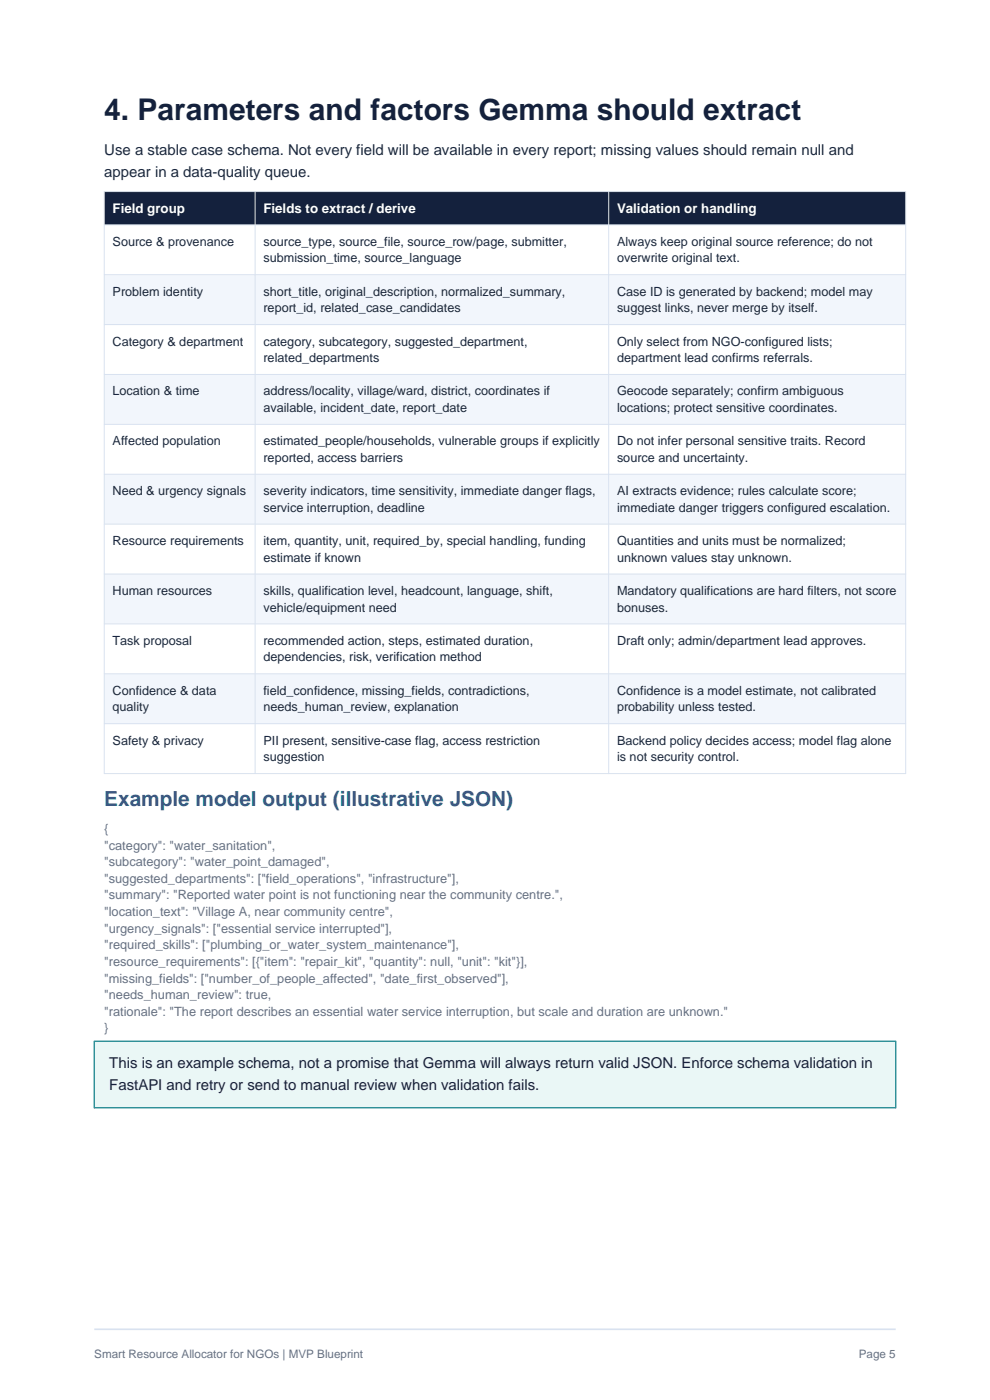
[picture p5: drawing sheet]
<svg xmlns="http://www.w3.org/2000/svg" width="210mm" height="297mm" viewBox="0 0 210 297" stroke-linecap="round" stroke-linejoin="round" font-family="sans-serif">
<defs><g id="words">
<text font-size="6.3" fill="#14213d" x="22.1" y="25.5">4. Parameters and factors Gemma should extract</text>
<text font-size="4.4" fill="#2457a7" x="22.1" y="171">Example model output (illustrative JSON)</text>
<g font-size="3.2" fill="#1d2939">
<text x="22.1" y="32.9">Use a stable case schema. Not every field will be available in every report; missing values should remain null and</text>
<text x="22.1" y="37.5">appear in a data-quality queue.</text>
</g>
<g font-size="3.2" fill="#14213d">
<text x="23.2" y="226.5">This is an example schema, not a promise that Gemma will always return valid JSON. Enforce schema validation in</text>
<text x="23.2" y="231.1">FastAPI and retry or send to manual review when validation fails.</text>
</g>
<g font-size="2.8" fill="#fff">
<text x="23.9" y="45.2">Field group</text>
<text x="55.9" y="45.2">Fields to extract / derive</text>
<text x="130.9" y="45.2">Validation or handling</text>
</g>
<g font-size="2.7" fill="#1d2939">
<text x="23.9" y="52.1">Source &amp; provenance</text>
<text x="55.9" y="52.1">source_type, source_file, source_row/page, submitter,</text>
<text x="130.9" y="52.1">Always keep original source reference; do not</text>
<text x="55.9" y="55.7">submission_time, source_language</text>
<text x="130.9" y="55.7">overwrite original text.</text>
<text x="23.9" y="62.7">Problem identity</text>
<text x="55.9" y="62.7">short_title, original_description, normalized_summary,</text>
<text x="130.9" y="62.7">Case ID is generated by backend; model may</text>
<text x="55.9" y="66.2">report_id, related_case_candidates</text>
<text x="130.9" y="66.2">suggest links, never merge by itself.</text>
<text x="23.9" y="73.3">Category &amp; department</text>
<text x="55.9" y="73.3">category, subcategory, suggested_department,</text>
<text x="55.9" y="76.8">related_departments</text>
<text x="130.9" y="73.3">Only select from NGO-configured lists;</text>
<text x="130.9" y="76.8">department lead confirms referrals.</text>
<text x="23.9" y="83.9">Location &amp; time</text>
<text x="55.9" y="83.9">address/locality, village/ward, district, coordinates if</text>
<text x="130.9" y="83.9">Geocode separately; confirm ambiguous</text>
<text x="55.9" y="87.4">available, incident_date, report_date</text>
<text x="130.9" y="87.4">locations; protect sensitive coordinates.</text>
<text x="23.9" y="94.5">Affected population</text>
<text x="55.9" y="94.5">estimated_people/households, vulnerable groups if explicitly</text>
<text x="130.9" y="94.5">Do not infer personal sensitive traits. Record</text>
<text x="55.9" y="98">reported, access barriers</text>
<text x="130.9" y="98">source and uncertainty.</text>
<text x="23.9" y="105.1">Need &amp; urgency signals</text>
<text x="55.9" y="105.1">severity indicators, time sensitivity, immediate danger flags,</text>
<text x="130.9" y="105.1">AI extracts evidence; rules calculate score;</text>
<text x="55.9" y="108.6">service interruption, deadline</text>
<text x="130.9" y="108.6">immediate danger triggers configured escalation.</text>
<text x="23.9" y="115.6">Resource requirements</text>
<text x="55.9" y="115.6">item, quantity, unit, required_by, special handling, funding</text>
<text x="55.9" y="119.2">estimate if known</text>
<text x="130.9" y="115.6">Quantities and units must be normalized;</text>
<text x="130.9" y="119.2">unknown values stay unknown.</text>
<text x="23.9" y="126.2">Human resources</text>
<text x="55.9" y="126.2">skills, qualification level, headcount, language, shift,</text>
<text x="55.9" y="129.7">vehicle/equipment need</text>
<text x="130.9" y="126.2">Mandatory qualifications are hard filters, not score</text>
<text x="130.9" y="129.7">bonuses.</text>
<text x="23.9" y="136.8">Task proposal</text>
<text x="55.9" y="136.8">recommended action, steps, estimated duration,</text>
<text x="130.9" y="136.8">Draft only; admin/department lead approves.</text>
<text x="55.9" y="140.3">dependencies, risk, verification method</text>
<text x="23.9" y="147.4">Confidence &amp; data</text>
<text x="55.9" y="147.4">field_confidence, missing_fields, contradictions,</text>
<text x="130.9" y="147.4">Confidence is a model estimate, not calibrated</text>
<text x="23.9" y="150.9">quality</text>
<text x="55.9" y="150.9">needs_human_review, explanation</text>
<text x="130.9" y="150.9">probability unless tested.</text>
<text x="23.9" y="158">Safety &amp; privacy</text>
<text x="55.9" y="158">PII present, sensitive-case flag, access restriction</text>
<text x="55.9" y="161.5">suggestion</text>
<text x="130.9" y="158">Backend policy decides access; model flag alone</text>
<text x="130.9" y="161.5">is not security control.</text>
</g>
<g font-size="2.7" fill="#667085">
<text x="22.1" y="176.7">{</text>
<text x="22.1" y="180.2">&quot;category&quot;: &quot;water_sanitation&quot;,</text>
<text x="22.1" y="183.8">&quot;subcategory&quot;: &quot;water_point_damaged&quot;,</text>
<text x="22.1" y="187.3">&quot;suggested_departments&quot;: [&quot;field_operations&quot;, &quot;infrastructure&quot;],</text>
<text x="22.1" y="190.8">&quot;summary&quot;: &quot;Reported water point is not functioning near the community centre.&quot;,</text>
<text x="22.1" y="194.3">&quot;location_text&quot;: &quot;Village A, near community centre&quot;,</text>
<text x="22.1" y="197.9">&quot;urgency_signals&quot;: [&quot;essential service interrupted&quot;],</text>
<text x="22.1" y="201.4">&quot;required_skills&quot;: [&quot;plumbing_or_water_system_maintenance&quot;],</text>
<text x="22.1" y="204.9">&quot;resource_requirements&quot;: [{&quot;item&quot;: &quot;repair_kit&quot;, &quot;quantity&quot;: null, &quot;unit&quot;: &quot;kit&quot;}],</text>
<text x="22.1" y="208.5">&quot;missing_fields&quot;: [&quot;number_of_people_affected&quot;, &quot;date_first_observed&quot;],</text>
<text x="22.1" y="212">&quot;needs_human_review&quot;: true,</text>
<text x="22.1" y="215.5">&quot;rationale&quot;: &quot;The report describes an essential water service interruption, but scale and duration are unknown.&quot;</text>
<text x="22.1" y="219">}</text>
</g>
<g font-size="2.5" fill="#667085">
<text x="20" y="288">Smart Resource Allocator for NGOs | MVP Blueprint</text>
<text x="182.2" y="288">Page 5</text>
</g>
</g></defs>
<path d="M20 282h170" fill="none" stroke="#d9e2f0" stroke-width=".35"/>
<path d="M22.1 40.6h170v7.1h-170z" fill-rule="evenodd" fill="#14213d"/>
<path d="M22.1 47.7h170v10.6h-170z" fill-rule="evenodd" fill="#fff"/>
<path d="M22.1 58.3h170v10.6h-170z" fill-rule="evenodd" fill="#f2f6fc"/>
<path d="M22.1 68.9h170v10.5h-170z" fill-rule="evenodd" fill="#fff"/>
<path d="M22.1 79.4h170v10.6h-170z" fill-rule="evenodd" fill="#f2f6fc"/>
<path d="M22.1 90h170v10.6h-170z" fill-rule="evenodd" fill="#fff"/>
<path d="M22.1 100.6h170v10.6h-170z" fill-rule="evenodd" fill="#f2f6fc"/>
<path d="M22.1 111.2h170v10.6h-170z" fill-rule="evenodd" fill="#fff"/>
<path d="M22.1 121.8h170v10.6h-170z" fill-rule="evenodd" fill="#f2f6fc"/>
<path d="M22.1 132.4h170v10.5h-170z" fill-rule="evenodd" fill="#fff"/>
<path d="M22.1 142.9h170v10.6h-170z" fill-rule="evenodd" fill="#f2f6fc"/>
<path d="M22.1 153.5h170v10.6h-170z" fill-rule="evenodd" fill="#fff"/>
<g fill="none" stroke="#d9e2f0" stroke-width=".21">
<path d="M22.1 40.6h170v123.5h-170zM22.1 47.7h170M22.1 58.3h170M54.1 40.6v123.5M129.1 40.6v123.5M22.1 68.9h170M22.1 79.4h170M22.1 90h170M22.1 100.6h170M22.1 111.2h170M22.1 121.8h170M22.1 132.4h170"/>
<path d="M22.1 142.9h170M22.1 153.5h170"/>
</g>
<path d="M20 220.9h170v14.1h-170z" fill-rule="evenodd" fill="#eaf7f6"/>
<path d="M20 220.9h170v14.1h-170z" fill="none" stroke="#138a8a" stroke-width=".28"/>
<use href="#words"/>
</svg>
